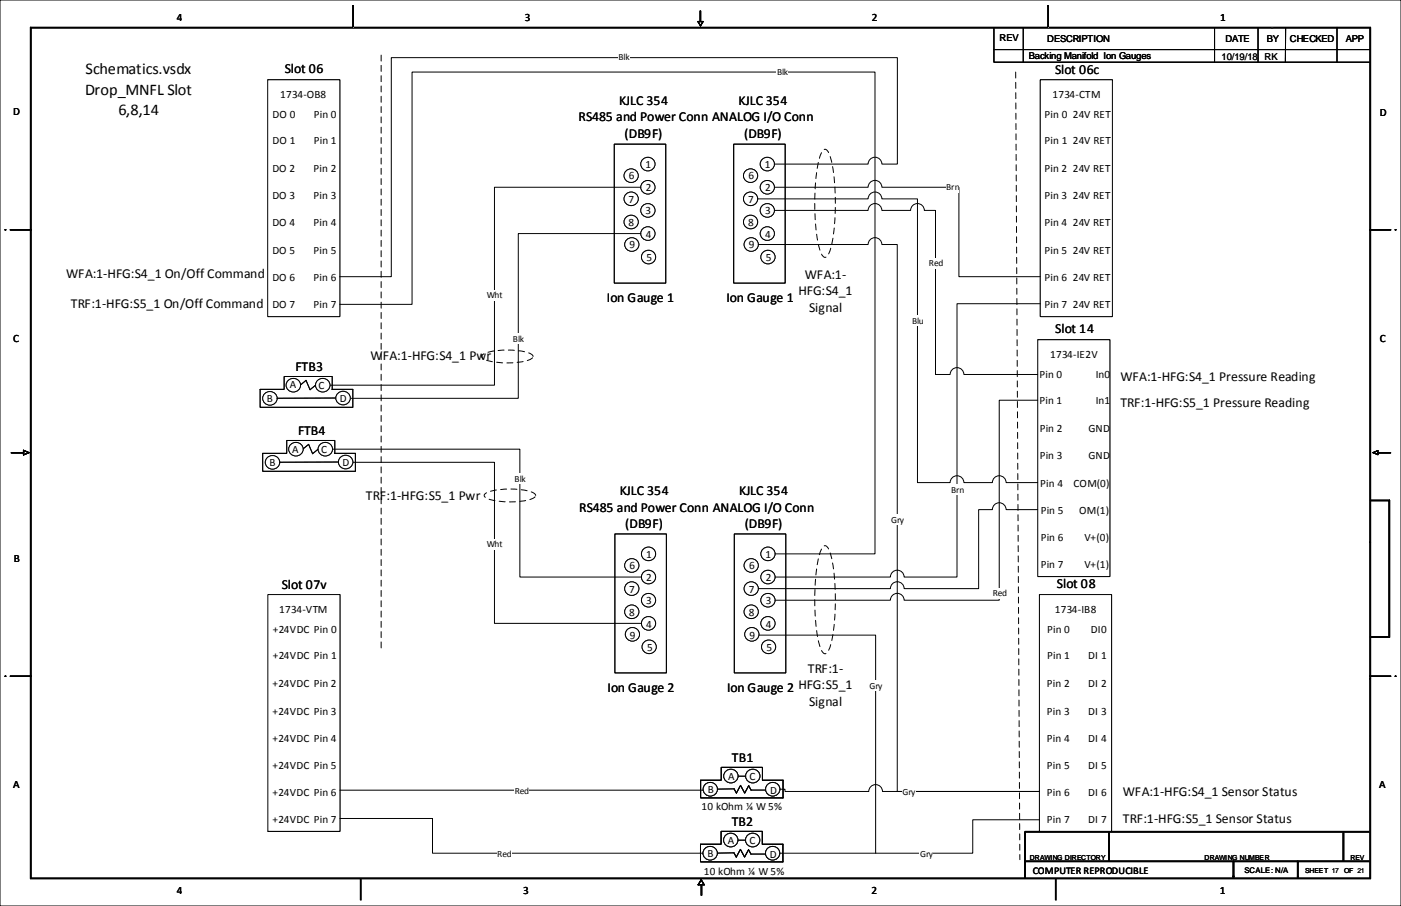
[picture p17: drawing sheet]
<svg xmlns="http://www.w3.org/2000/svg" width="432mm" height="279mm" viewBox="0 0 432 279" stroke-linecap="round" stroke-linejoin="round" font-family="sans-serif">
<defs><g id="words">
<g font-size="5">
<text x="26.4" y="22.9">Schematics.vsdx</text>
<text x="26.2" y="29.4">Drop_MNFL Slot</text>
<text x="36.5" y="35.3">6,8,14</text>
</g>
<g font-size="4.2">
<text x="87.8" y="22.4">Slot 06</text>
<text x="325.2" y="22.7">Slot 06c</text>
<text x="190.8" y="32.4">KJLC 354</text>
<text x="227.6" y="32.4">KJLC 354</text>
<text x="178.3" y="37.5">RS485 and Power Conn ANALOG I/O Conn</text>
<text x="192.5" y="42.6">(DB9F)</text>
<text x="229.3" y="42.6">(DB9F)</text>
<text x="20.4" y="85.8">WFA:1-HFG:S4_1 On/Off Command</text>
<text x="248.1" y="86">WFA:1-</text>
<text x="21.8" y="94.9">TRF:1-HFG:S5_1 On/Off Command</text>
<text x="187.1" y="93.1">Ion Gauge 1</text>
<text x="223.9" y="93.1">Ion Gauge 1</text>
<text x="246.1" y="91.1">HFG:S4_1</text>
<text x="249.4" y="96.1">Signal</text>
<text x="325.3" y="102.6">Slot 14</text>
<text x="114.2" y="110.9">WFA:1-HFG:S4_1 Pwr</text>
<text x="91.1" y="114.4">FTB3</text>
<text x="345.3" y="117.4">WFA:1-HFG:S4_1 Pressure Reading</text>
<text x="345.3" y="125.6">TRF:1-HFG:S5_1 Pressure Reading</text>
<text x="91.9" y="134.2">FTB4</text>
<text x="112.8" y="154.2">TRF:1-HFG:S5_1 Pwr</text>
<text x="191" y="152.7">KJLC 354</text>
<text x="227.8" y="152.7">KJLC 354</text>
<text x="178.5" y="157.8">RS485 and Power Conn ANALOG I/O Conn</text>
<text x="192.7" y="162.9">(DB9F)</text>
<text x="229.5" y="162.9">(DB9F)</text>
<text x="86.9" y="181.6">Slot 07v</text>
<text x="325.8" y="181.3">Slot 08</text>
<text x="249" y="207.5">TRF:1-</text>
<text x="187.3" y="213.4">Ion Gauge 2</text>
<text x="224.1" y="213.4">Ion Gauge 2 HFG:S5_1</text>
<text x="224.1" y="213.4">Ion Gauge 2</text>
<text x="249.4" y="217.7">Signal</text>
<text x="225.6" y="235.1">TB1</text>
<text x="346.1" y="245.6">WFA:1-HFG:S4_1 Sensor Status</text>
<text x="225.5" y="254.8">TB2</text>
<text x="346.1" y="253.8">TRF:1-HFG:S5_1 Sensor Status</text>
</g>
<g font-size="3.4">
<text x="54.5" y="6.4">4</text>
<text x="161.7" y="6.4">3</text>
<text x="268.7" y="6.4">2</text>
<text x="376.1" y="6.4">1</text>
<text x="4" y="35.5">D</text>
<text x="86.4" y="30.1">1734-OB8</text>
<text x="324.3" y="30.1">1734-CTM</text>
<text x="425.3" y="35.8">D</text>
<text x="84" y="36.5">DO 0</text>
<text x="96.7" y="36.5">Pin 0</text>
<text x="322" y="36.5">Pin 0 24V RET</text>
<text x="84" y="44.4">DO 1</text>
<text x="96.7" y="44.4">Pin 1</text>
<text x="322" y="44.4">Pin 1 24V RET</text>
<text x="84" y="53.1">DO 2</text>
<text x="96.7" y="53.1">Pin 2</text>
<text x="198.9" y="51.7">1</text>
<text x="235.8" y="51.7">1</text>
<text x="321.9" y="53.1">Pin 2 24V RET</text>
<text x="193.8" y="55.3">6</text>
<text x="199" y="58.9">2</text>
<text x="230.7" y="55.3">6</text>
<text x="235.8" y="58.9">2</text>
<text x="84" y="61.4">DO 3</text>
<text x="96.7" y="61.4">Pin 3</text>
<text x="193.7" y="62.5">7</text>
<text x="230.6" y="62.5">7</text>
<text x="321.9" y="61.4">Pin 3 24V RET</text>
<text x="84" y="69.8">DO 4</text>
<text x="96.7" y="69.8">Pin 4</text>
<text x="193.7" y="69.6">8</text>
<text x="199" y="66.1">3</text>
<text x="230.6" y="69.6">8</text>
<text x="235.8" y="66.1">3</text>
<text x="321.9" y="69.8">Pin 4 24V RET</text>
<text x="194" y="76.6">9</text>
<text x="199" y="73.3">4</text>
<text x="230.8" y="76.6">9</text>
<text x="235.8" y="73.3">4</text>
<text x="84" y="78.2">DO 5</text>
<text x="96.7" y="78.2">Pin 5</text>
<text x="199.2" y="80.5">5</text>
<text x="236.1" y="80.5">5</text>
<text x="321.9" y="78.2">Pin 5 24V RET</text>
<text x="84" y="86.6">DO 6</text>
<text x="96.7" y="86.6">Pin 6</text>
<text x="321.9" y="86.6">Pin 6 24V RET</text>
<text x="84" y="95">DO 7</text>
<text x="96.7" y="95">Pin 7</text>
<text x="321.9" y="95">Pin 7 24V RET</text>
<text x="4" y="105.6">C</text>
<text x="425.3" y="105.6">C</text>
<text x="323.7" y="110.3">1734-IE2V</text>
<text x="89.3" y="119.8">A</text>
<text x="98.2" y="119.9">C</text>
<text x="320.4" y="116.7">Pin 0</text>
<text x="337.8" y="116.7">In0</text>
<text x="82.3" y="124">B</text>
<text x="104.7" y="124.1">D</text>
<text x="320.4" y="124.6">Pin 1</text>
<text x="337.8" y="124.6">In1</text>
<text x="320.5" y="133.3">Pin 2</text>
<text x="335.5" y="133.3">GND</text>
<text x="83.1" y="143.7">B</text>
<text x="90.1" y="139.6">A</text>
<text x="99" y="139.6">C</text>
<text x="105.5" y="143.8">D</text>
<text x="320.5" y="141.7">Pin 3</text>
<text x="335.5" y="141.7">GND</text>
<text x="320.6" y="150.1">Pin 4</text>
<text x="330.9" y="150.1">COM(0)</text>
<text x="320.8" y="158.5">Pin 5</text>
<text x="332.6" y="158.5">OM(1)</text>
<text x="320.8" y="166.9">Pin 6</text>
<text x="334.2" y="166.9">V+(0)</text>
<text x="4.2" y="173.3">B</text>
<text x="199.1" y="172">1</text>
<text x="236" y="172">1</text>
<text x="194" y="175.6">6</text>
<text x="199.2" y="179.2">2</text>
<text x="230.9" y="175.6">6</text>
<text x="236" y="179.2">2</text>
<text x="320.8" y="175.3">Pin 7</text>
<text x="334.2" y="175.3">V+(1)</text>
<text x="193.9" y="182.8">7</text>
<text x="230.8" y="182.8">7</text>
<text x="86.1" y="189">1734-VTM</text>
<text x="193.9" y="190">8</text>
<text x="199.2" y="186.4">3</text>
<text x="230.8" y="190">8</text>
<text x="236" y="186.4">3</text>
<text x="325.1" y="189">1734-IB8</text>
<text x="84" y="195.4">+24VDC Pin 0</text>
<text x="194.2" y="196.9">9</text>
<text x="199.2" y="193.6">4</text>
<text x="231" y="196.9">9</text>
<text x="236" y="193.6">4</text>
<text x="322.7" y="195.4">Pin 0</text>
<text x="336.2" y="195.4">DI0</text>
<text x="84" y="203.3">+24VDC Pin 1</text>
<text x="199.4" y="200.8">5</text>
<text x="236.3" y="200.8">5</text>
<text x="322.7" y="203.3">Pin 1</text>
<text x="335.4" y="203.3">DI 1</text>
<text x="84" y="212">+24VDC Pin 2</text>
<text x="322.7" y="212">Pin 2</text>
<text x="335.4" y="212">DI 2</text>
<text x="84" y="220.3">+24VDC Pin 3</text>
<text x="322.7" y="220.3">Pin 3</text>
<text x="335.4" y="220.3">DI 3</text>
<text x="84" y="228.7">+24VDC Pin 4</text>
<text x="322.7" y="228.7">Pin 4</text>
<text x="335.4" y="228.7">DI 4</text>
<text x="84" y="237.1">+24VDC Pin 5</text>
<text x="322.7" y="237.1">Pin 5</text>
<text x="335.4" y="237.1">DI 5</text>
<text x="4" y="243">A</text>
<text x="84" y="245.5">+24VDC Pin 6</text>
<text x="218.1" y="244.6">B</text>
<text x="224.4" y="240.4">A</text>
<text x="231" y="240.5">C</text>
<text x="237.3" y="244.7">D</text>
<text x="322.7" y="245.5">Pin 6</text>
<text x="335.4" y="245.5">DI 6</text>
<text x="425.1" y="243">A</text>
<text x="216.2" y="249.7">10 kOhm ¼ W 5%</text>
<text x="84" y="253.9">+24VDC Pin 7</text>
<text x="322.7" y="253.9">Pin 7</text>
<text x="335.4" y="253.9">DI 7</text>
<text x="224.3" y="260.2">A</text>
<text x="231" y="260.3">C</text>
<text x="216.9" y="270">10 kOhm ¼ W 5%</text>
<text x="218.1" y="264.4">B</text>
<text x="237.3" y="264.5">D</text>
<text x="54.5" y="275.6">4</text>
<text x="161.3" y="275.6">3</text>
<text x="268.6" y="275.6">2</text>
<text x="376" y="275.6">1</text>
</g>
<text font-size="3.2" x="318.3" y="269.7">COMPUTER REPRODUCIBLE</text>
<g font-size="2.9">
<text x="308.1" y="12.7">REV</text>
<text x="322.8" y="13.1">DESCRIPTION</text>
<text x="377.7" y="12.8">DATE</text>
<text x="390.4" y="13.1">BY</text>
<text x="397.5" y="13.1">CHECKED</text>
<text x="414.8" y="13">APP</text>
<text x="190.6" y="18.6">Blk</text>
<text x="239.5" y="23.1">Blk</text>
<text x="317.1" y="18.1">Backing Manifold Ion Gauges</text>
<text x="376.5" y="18.5">10/19/18</text>
<text x="389.7" y="18.5">RK</text>
<text x="291.6" y="58.6">Brn</text>
<text x="286.3" y="82">Red</text>
<text x="150" y="92">Wht</text>
<text x="281.1" y="99.9">Blu</text>
<text x="158.1" y="105.4">Blk</text>
<text x="158.6" y="148.7">Blk</text>
<text x="293.1" y="152">Brn</text>
<text x="274.7" y="161.2">Gry</text>
<text x="150" y="168.8">Wht</text>
<text x="306" y="183.9">Red</text>
<text x="268" y="212.5">Gry</text>
<text x="158.7" y="244.8">Red</text>
<text x="278.2" y="245.2">Gry</text>
<text x="153.3" y="264.2">Red</text>
<text x="283.6" y="264.2">Gry</text>
</g>
<text font-size="2.4" x="383.5" y="269.3">SCALE: N/A</text>
<g font-size="2.1">
<text x="317.4" y="265.2">DRAWING DIRECTORY</text>
<text x="371.3" y="265.3">DRAWING NUMBER</text>
<text x="402.3" y="269.2">SHEET 17</text>
<text x="402.3" y="269.2">SHEET</text>
<text x="414.2" y="269.2">OF 21</text>
<text x="414.2" y="269.2">OF</text>
<text x="416.2" y="265.3">REV</text>
</g>
</g></defs>
<path d="M0 0h431.8v279.4h-431.8z" fill="none" stroke="#000" stroke-width=".31"/>
<path d="M117.5 17v183M313 22.2l1.3 242.9" fill="none" stroke="#000" stroke-width=".31" stroke-dasharray="1.9 1.3"/>
<path d="M82.5 24.6h22.2v73h-22.2z" fill-rule="evenodd" fill="#fff"/>
<path d="M82.5 24.6h22.2v73h-22.2z" fill="none" stroke="#000" stroke-width=".31"/>
<path d="M82.5 24.6h22.2v73h-22.2z" fill-rule="evenodd" fill="#fff"/>
<path d="M82.5 24.6h22.2v73h-22.2z" fill="none" stroke="#000" stroke-width=".31"/>
<path d="M320.6 24.6h22.3v73h-22.3z" fill-rule="evenodd" fill="#fff"/>
<path d="M320.6 24.6h22.3v73h-22.3z" fill="none" stroke="#000" stroke-width=".31"/>
<path d="M320.6 24.6h22.3v73h-22.3z" fill-rule="evenodd" fill="#fff"/>
<path d="M320.6 24.6h22.3v73h-22.3z" fill="none" stroke="#000" stroke-width=".31"/>
<path d="M9.4 8.4v262.6l.2-.2v-262.2zM9.4 8.4l.2 .2h412.6l.2-.2zM422.2 8.6v262.2l.2 .2v-262.6zM9.4 271h413l-.2-.2h-412.6z" fill-rule="evenodd" fill="#fff"/>
<path d="M9.4 8.4l.2 .2v262.2l-.2 .2zM9.4 8.4h413l-.2 .2h-412.6zM422.2 8.6l.2-.2v262.6l-.2-.2zM9.4 271l.2-.2h412.6l.2 .2z" fill="none" stroke="#000" stroke-width=".31"/>
<path d="M9.4 8.5h.1M9.4 8.6h.1M9.5 8.4h.1M9.5 8.6h.1M9.6 8.5h.1M9.5 8.5h.1" fill="none" stroke="#000" stroke-width=".31"/>
<path d="M3.2 208.5h6.3v.1h-6.3z" fill-rule="evenodd" fill="#fff"/>
<path d="M3.2 208.5h6.3v.1h-6.3z" fill="none" stroke="#000" stroke-width=".31"/>
<path d="M9.4 208.5h.1M9.4 208.6h.1M9.5 208.5h.1M9.5 208.6h.1M9.6 208.5h.1" fill="none" stroke="#000" stroke-width=".31"/>
<path d="M1.6 208.5h.1M1.6 208.6h.1M1.7 208.5h.1M1.7 208.6h.1M1.8 208.6h.1M1.8 208.5h.1" fill="none" stroke="#000" stroke-width=".31"/>
<path d="M3.2 70.8h6.3v.2h-6.3z" fill-rule="evenodd" fill="#fff"/>
<path d="M3.2 70.8h6.3v.2h-6.3z" fill="none" stroke="#000" stroke-width=".31"/>
<path d="M9.4 70.9h.1M9.5 70.8h.1M9.4 70.8h.1M9.5 71h.1M9.5 70.9h.1M9.6 70.9h.1" fill="none" stroke="#000" stroke-width=".31"/>
<path d="M1.6 70.9h.1M1.7 70.8h.1M1.6 70.8h.1M1.7 71h.1M1.8 70.9h.1M1.8 70.8h.1" fill="none" stroke="#000" stroke-width=".31"/>
<path d="M108.7 1.9h.2v6.5h-.2z" fill-rule="evenodd" fill="#fff"/>
<path d="M108.7 1.9h.2v6.5h-.2z" fill="none" stroke="#000" stroke-width=".31"/>
<path d="M108.7 1.9h.1M108.8 2h.1M108.8 1.8h.1M108.9 2h.1M108.9 1.9h.1M108.9 1.8h.1" fill="none" stroke="#000" stroke-width=".31"/>
<path d="M215.8 3.4h.2v3.2h-.2z" fill-rule="evenodd" fill="#fff"/>
<path d="M215.8 3.4h.2v3.2h-.2z" fill="none" stroke="#000" stroke-width=".31"/>
<path d="M216.6 6.7l-.7 1.3zM215.1 6.6h1.6zM215.1 6.6l.8 1.4z" fill-rule="evenodd" fill="#fff"/>
<path d="M215.1 6.6h1.6zM215.1 6.6l.8 1.4zM216.6 6.7l-.7 1.3z" fill="none" stroke="#000" stroke-width=".31"/>
<path d="M323 1.9h.1v6.5h-.1z" fill-rule="evenodd" fill="#fff"/>
<path d="M323 1.9h.1v6.5h-.1z" fill="none" stroke="#000" stroke-width=".31"/>
<path d="M323 1.9h.1M323 2h.1M323.1 1.8h.1M323 1.8h.1M323.1 2h.1M323.1 1.9h.1" fill="none" stroke="#000" stroke-width=".31"/>
<path d="M422.3 70.8h6.3v.2h-6.3z" fill-rule="evenodd" fill="#fff"/>
<path d="M422.3 70.8h6.3v.2h-6.3z" fill="none" stroke="#000" stroke-width=".31"/>
<path d="M422.2 70.9h.1M422.3 70.9h.1M422.3 70.8h.1M422.3 71h.1M422.4 70.9h.1M422.4 70.8h.1" fill="none" stroke="#000" stroke-width=".31"/>
<path d="M430 70.9h.1M430.1 70.8h.1M430 70.8h.1M430.1 71h.1M430.2 70.9h.1M430.2 70.8h.1" fill="none" stroke="#000" stroke-width=".31"/>
<path d="M422.3 208.5h6.3v.1h-6.3z" fill-rule="evenodd" fill="#fff"/>
<path d="M422.3 208.5h6.3v.1h-6.3z" fill="none" stroke="#000" stroke-width=".31"/>
<path d="M422.2 208.5h.1M422.3 208.6h.1M422.3 208.5h.1M422.4 208.6h.1M422.4 208.5h.1" fill="none" stroke="#000" stroke-width=".31"/>
<path d="M430 208.5h.1M430 208.6h.1M430.1 208.5h.1M430.1 208.6h.1M430.2 208.6h.1M430.2 208.5h.1" fill="none" stroke="#000" stroke-width=".31"/>
<path d="M422.4 196.4v.1h5.9l-.2-.1zM428.1 154.4v42l.2 .1v-42.2zM422.4 154.3v.1h5.7l.2-.1z" fill-rule="evenodd" fill="#fff"/>
<path d="M422.4 154.3h5.9l-.2 .1h-5.7zM428.1 154.4l.2-.1v42.2l-.2-.1zM422.4 196.4h5.7l.2 .1h-5.9z" fill="none" stroke="#000" stroke-width=".31"/>
<path d="M422.2 167.2h.1M422.3 167.3h.1M422.3 167.2h.1M422.4 167.3h.1M422.4 167.2h.1" fill="none" stroke="#000" stroke-width=".31"/>
<path d="M422.2 209.3h.1M422.3 209.4h.1M422.3 209.3h.1M422.4 209.4h.1M422.4 209.3h.1" fill="none" stroke="#000" stroke-width=".31"/>
<path d="M3.5 139.6h3.8v.1h-3.8z" fill-rule="evenodd" fill="#fff"/>
<path d="M3.5 139.6h3.8v.1h-3.8z" fill="none" stroke="#000" stroke-width=".31"/>
<path d="M7.2 138.8l1.8 .8zM7.2 138.8v1.5zM7.3 140.2l1.7-.6z" fill-rule="evenodd" fill="#fff"/>
<path d="M7.2 138.8l1.8 .8zM7.2 138.8v1.5zM7.3 140.2l1.7-.6z" fill="none" stroke="#000" stroke-width=".31"/>
<path d="M216.1 272.9h.2v3.2h-.2z" fill-rule="evenodd" fill="#fff"/>
<path d="M216.1 272.9h.2v3.2h-.2z" fill="none" stroke="#000" stroke-width=".31"/>
<path d="M216.1 271.3l-1 1.6zM215.1 272.9h2zM216.1 271.3l1 1.6z" fill-rule="evenodd" fill="#fff"/>
<path d="M215.1 272.9h2zM216.1 271.3l-1 1.6zM216.1 271.3l1 1.6z" fill="none" stroke="#000" stroke-width=".31"/>
<path d="M424.7 139.6h3.9v.1h-3.9z" fill-rule="evenodd" fill="#fff"/>
<path d="M424.7 139.6h3.9v.1h-3.9z" fill="none" stroke="#000" stroke-width=".31"/>
<path d="M423.1 139.6l1.6 .6zM424.7 138.9v1.3zM423.1 139.6l1.6-.7z" fill-rule="evenodd" fill="#fff"/>
<path d="M423.1 139.6l1.6 .6zM423.1 139.6l1.6-.7zM424.7 138.9v1.3z" fill="none" stroke="#000" stroke-width=".31"/>
<path d="M399.9 265.7h.2v5h-.2z" fill-rule="evenodd" fill="#fff"/>
<path d="M399.9 265.7h.2v5h-.2z" fill="none" stroke="#000" stroke-width=".31"/>
<path d="M399.9 265.7h.1M399.9 265.8h.1M400 265.6h.1M399.9 265.6h.1M400 265.8h.1M400.1 265.8h.1M400.1 265.7h.1M400.1 265.6h.1" fill="none" stroke="#000" stroke-width=".31"/>
<path d="M399.9 265.7h.1M399.9 270.3h.1M399.9 265.8h.1M400 265.6h.1M399.9 265.6h.1M400 270.3h.1M400 265.8h.1M400.1 265.8h.1M400.1 265.7h.1M400.1 265.6h.1M400.1 270.3h.1" fill="none" stroke="#000" stroke-width=".31"/>
<path d="M380.1 265.7h.2v5h-.2z" fill-rule="evenodd" fill="#fff"/>
<path d="M380.1 265.7h.2v5h-.2z" fill="none" stroke="#000" stroke-width=".31"/>
<path d="M380.1 265.7h.1M380.1 265.8h.1M380.2 265.6h.1M380.1 265.6h.1M380.2 265.8h.1M380.3 265.7h.1" fill="none" stroke="#000" stroke-width=".31"/>
<path d="M380.1 265.7h.1M380.1 265.8h.1M380.2 265.6h.1M380.1 265.6h.1M380.2 265.8h.1M380.3 265.7h.1" fill="none" stroke="#000" stroke-width=".31"/>
<path d="M380.1 270.2h.1M380.1 270.3h.1M380.2 270.1h.1M380.2 270.3h.1M380.3 270.2h.1M380.2 270.2h.1" fill="none" stroke="#000" stroke-width=".31"/>
<path d="M380.1 270.2h.1M380.1 270.3h.1M380.2 270.1h.1M380.2 270.3h.1M380.3 270.2h.1M380.2 270.2h.1" fill="none" stroke="#000" stroke-width=".31"/>
<path d="M315.8 256.4h106.3v.2h-106.3z" fill-rule="evenodd" fill="#fff"/>
<path d="M315.8 256.4h106.3v.2h-106.3z" fill="none" stroke="#000" stroke-width=".31"/>
<path d="M316 265.5h106.1v.2h-106.1z" fill-rule="evenodd" fill="#fff"/>
<path d="M316 265.5h106.1v.2h-106.1z" fill="none" stroke="#000" stroke-width=".31"/>
<path d="M341.7 256.6h.2v8.9h-.2z" fill-rule="evenodd" fill="#fff"/>
<path d="M341.7 256.6h.2v8.9h-.2z" fill="none" stroke="#000" stroke-width=".31"/>
<path d="M413.9 256.8h.3v8.7h-.3z" fill-rule="evenodd" fill="#fff"/>
<path d="M413.9 256.8h.3v8.7h-.3z" fill="none" stroke="#000" stroke-width=".31"/>
<path d="M392.1 8.6h.1M392.2 8.5h.1M392.1 8.5h.1M392.2 8.7h.1M392.2 8.6h.1M392.3 8.6h.1" fill="none" stroke="#00f" stroke-width=".31"/>
<path d="M392.1 8.6h.1M392.2 8.5h.1M392.1 8.5h.1M392.2 8.7h.1M392.2 8.6h.1M392.3 8.6h.1" fill="none" stroke="#00f" stroke-width=".31"/>
<path d="M306.3 8.7v6.6h116.1M306.3 15.3v3.9h115.9M315.4 8.5v10.7M374.3 8.5v10.7M387.7 8.6v10.6M396.2 8.5v10.7M412.1 8.4v10.8" fill="none" stroke="#000" stroke-width=".31"/>
<path d="M315.8 256.4h.2v14.4h-.2z" fill-rule="evenodd" fill="#fff"/>
<path d="M315.8 256.4h.2v14.4h-.2z" fill="none" stroke="#000" stroke-width=".31"/>
<path d="M9.4 8.4v262.6l.2-.2v-262.2zM9.4 8.4l.2 .2h412.6l.2-.2zM422.2 8.6v262.2l.2 .2v-262.6zM9.4 271h413l-.2-.2h-412.6z" fill-rule="evenodd" fill="#fff"/>
<path d="M9.4 8.4l.2 .2v262.2l-.2 .2zM9.4 8.4h413l-.2 .2h-412.6zM422.2 8.6l.2-.2v262.6l-.2-.2zM9.4 271l.2-.2h412.6l.2 .2z" fill="none" stroke="#000" stroke-width=".31"/>
<path d="M9.4 8.5h.1M9.4 8.6h.1M9.5 8.4h.1M9.5 8.6h.1M9.6 8.5h.1M9.5 8.5h.1" fill="none" stroke="#000" stroke-width=".31"/>
<path d="M3.2 208.5h6.3v.1h-6.3z" fill-rule="evenodd" fill="#fff"/>
<path d="M3.2 208.5h6.3v.1h-6.3z" fill="none" stroke="#000" stroke-width=".31"/>
<path d="M9.4 208.5h.1M9.4 208.6h.1M9.5 208.5h.1M9.5 208.6h.1M9.6 208.5h.1" fill="none" stroke="#000" stroke-width=".31"/>
<path d="M1.6 208.5h.1M1.6 208.6h.1M1.7 208.5h.1M1.7 208.6h.1M1.8 208.6h.1M1.8 208.5h.1" fill="none" stroke="#000" stroke-width=".31"/>
<path d="M3.2 70.8h6.3v.2h-6.3z" fill-rule="evenodd" fill="#fff"/>
<path d="M3.2 70.8h6.3v.2h-6.3z" fill="none" stroke="#000" stroke-width=".31"/>
<path d="M9.4 70.9h.1M9.5 70.8h.1M9.4 70.8h.1M9.5 71h.1M9.5 70.9h.1M9.6 70.9h.1" fill="none" stroke="#000" stroke-width=".31"/>
<path d="M1.6 70.9h.1M1.7 70.8h.1M1.6 70.8h.1M1.7 71h.1M1.8 70.9h.1M1.8 70.8h.1" fill="none" stroke="#000" stroke-width=".31"/>
<path d="M108.7 1.9h.2v6.5h-.2z" fill-rule="evenodd" fill="#fff"/>
<path d="M108.7 1.9h.2v6.5h-.2z" fill="none" stroke="#000" stroke-width=".31"/>
<path d="M108.7 1.9h.1M108.8 2h.1M108.8 1.8h.1M108.9 2h.1M108.9 1.9h.1M108.9 1.8h.1" fill="none" stroke="#000" stroke-width=".31"/>
<path d="M215.8 3.4h.2v3.2h-.2z" fill-rule="evenodd" fill="#fff"/>
<path d="M215.8 3.4h.2v3.2h-.2z" fill="none" stroke="#000" stroke-width=".31"/>
<path d="M216.6 6.7l-.7 1.3zM215.1 6.6h1.6zM215.1 6.6l.8 1.4z" fill-rule="evenodd" fill="#fff"/>
<path d="M215.1 6.6h1.6zM215.1 6.6l.8 1.4zM216.6 6.7l-.7 1.3z" fill="none" stroke="#000" stroke-width=".31"/>
<path d="M323 1.9h.1v6.5h-.1z" fill-rule="evenodd" fill="#fff"/>
<path d="M323 1.9h.1v6.5h-.1z" fill="none" stroke="#000" stroke-width=".31"/>
<path d="M323 1.9h.1M323 2h.1M323.1 1.8h.1M323 1.8h.1M323.1 2h.1M323.1 1.9h.1" fill="none" stroke="#000" stroke-width=".31"/>
<path d="M422.3 70.8h6.3v.2h-6.3z" fill-rule="evenodd" fill="#fff"/>
<path d="M422.3 70.8h6.3v.2h-6.3z" fill="none" stroke="#000" stroke-width=".31"/>
<path d="M422.2 70.9h.1M422.3 70.9h.1M422.3 70.8h.1M422.3 71h.1M422.4 70.9h.1M422.4 70.8h.1" fill="none" stroke="#000" stroke-width=".31"/>
<path d="M430 70.9h.1M430.1 70.8h.1M430 70.8h.1M430.1 71h.1M430.2 70.9h.1M430.2 70.8h.1" fill="none" stroke="#000" stroke-width=".31"/>
<path d="M422.3 208.5h6.3v.1h-6.3z" fill-rule="evenodd" fill="#fff"/>
<path d="M422.3 208.5h6.3v.1h-6.3z" fill="none" stroke="#000" stroke-width=".31"/>
<path d="M422.2 208.5h.1M422.3 208.6h.1M422.3 208.5h.1M422.4 208.6h.1M422.4 208.5h.1" fill="none" stroke="#000" stroke-width=".31"/>
<path d="M430 208.5h.1M430 208.6h.1M430.1 208.5h.1M430.1 208.6h.1M430.2 208.6h.1M430.2 208.5h.1" fill="none" stroke="#000" stroke-width=".31"/>
<path d="M422.4 196.4v.1h5.9l-.2-.1zM428.1 154.4v42l.2 .1v-42.2zM422.4 154.3v.1h5.7l.2-.1z" fill-rule="evenodd" fill="#fff"/>
<path d="M422.4 154.3h5.9l-.2 .1h-5.7zM428.1 154.4l.2-.1v42.2l-.2-.1zM422.4 196.4h5.7l.2 .1h-5.9z" fill="none" stroke="#000" stroke-width=".31"/>
<path d="M422.2 167.2h.1M422.3 167.3h.1M422.3 167.2h.1M422.4 167.3h.1M422.4 167.2h.1" fill="none" stroke="#000" stroke-width=".31"/>
<path d="M422.2 209.3h.1M422.3 209.4h.1M422.3 209.3h.1M422.4 209.4h.1M422.4 209.3h.1" fill="none" stroke="#000" stroke-width=".31"/>
<path d="M3.5 139.6h3.8v.1h-3.8z" fill-rule="evenodd" fill="#fff"/>
<path d="M3.5 139.6h3.8v.1h-3.8z" fill="none" stroke="#000" stroke-width=".31"/>
<path d="M7.2 138.8l1.8 .8zM7.2 138.8v1.5zM7.3 140.2l1.7-.6z" fill-rule="evenodd" fill="#fff"/>
<path d="M7.2 138.8l1.8 .8zM7.2 138.8v1.5zM7.3 140.2l1.7-.6z" fill="none" stroke="#000" stroke-width=".31"/>
<path d="M216.1 272.9h.2v3.2h-.2z" fill-rule="evenodd" fill="#fff"/>
<path d="M216.1 272.9h.2v3.2h-.2z" fill="none" stroke="#000" stroke-width=".31"/>
<path d="M216.1 271.3l-1 1.6zM215.1 272.9h2zM216.1 271.3l1 1.6z" fill-rule="evenodd" fill="#fff"/>
<path d="M215.1 272.9h2zM216.1 271.3l-1 1.6zM216.1 271.3l1 1.6z" fill="none" stroke="#000" stroke-width=".31"/>
<path d="M424.7 139.6h3.9v.1h-3.9z" fill-rule="evenodd" fill="#fff"/>
<path d="M424.7 139.6h3.9v.1h-3.9z" fill="none" stroke="#000" stroke-width=".31"/>
<path d="M423.1 139.6l1.6 .6zM424.7 138.9v1.3zM423.1 139.6l1.6-.7z" fill-rule="evenodd" fill="#fff"/>
<path d="M423.1 139.6l1.6 .6zM423.1 139.6l1.6-.7zM424.7 138.9v1.3z" fill="none" stroke="#000" stroke-width=".31"/>
<path d="M399.9 265.7h.2v5h-.2z" fill-rule="evenodd" fill="#fff"/>
<path d="M399.9 265.7h.2v5h-.2z" fill="none" stroke="#000" stroke-width=".31"/>
<path d="M399.9 265.7h.1M399.9 270.3h.1M399.9 265.8h.1M400 265.6h.1M399.9 265.6h.1M400 270.3h.1M400 265.8h.1M400.1 265.8h.1M400.1 265.7h.1M400.1 265.6h.1M400.1 270.3h.1" fill="none" stroke="#000" stroke-width=".31"/>
<path d="M380.1 265.7h.2v5h-.2z" fill-rule="evenodd" fill="#fff"/>
<path d="M380.1 265.7h.2v5h-.2z" fill="none" stroke="#000" stroke-width=".31"/>
<path d="M380.1 265.7h.1M380.1 265.8h.1M380.2 265.6h.1M380.1 265.6h.1M380.2 265.8h.1M380.3 265.7h.1" fill="none" stroke="#000" stroke-width=".31"/>
<path d="M380.1 270.2h.1M380.1 270.3h.1M380.2 270.1h.1M380.2 270.3h.1M380.3 270.2h.1M380.2 270.2h.1" fill="none" stroke="#000" stroke-width=".31"/>
<path d="M315.8 256.4h106.3v.2h-106.3z" fill-rule="evenodd" fill="#fff"/>
<path d="M315.8 256.4h106.3v.2h-106.3z" fill="none" stroke="#000" stroke-width=".31"/>
<path d="M316 265.5h106.1v.2h-106.1z" fill-rule="evenodd" fill="#fff"/>
<path d="M316 265.5h106.1v.2h-106.1z" fill="none" stroke="#000" stroke-width=".31"/>
<path d="M341.7 256.6h.2v8.9h-.2z" fill-rule="evenodd" fill="#fff"/>
<path d="M341.7 256.6h.2v8.9h-.2z" fill="none" stroke="#000" stroke-width=".31"/>
<path d="M413.9 256.8h.3v8.7h-.3z" fill-rule="evenodd" fill="#fff"/>
<path d="M413.9 256.8h.3v8.7h-.3z" fill="none" stroke="#000" stroke-width=".31"/>
<path d="M392.1 8.6h.1M392.2 8.5h.1M392.1 8.5h.1M392.2 8.7h.1M392.2 8.6h.1M392.3 8.6h.1" fill="none" stroke="#00f" stroke-width=".31"/>
<path d="M306.3 8.7v6.6h116.1M306.3 15.3v3.9h115.9M315.4 8.5v10.7M374.3 8.5v10.7M387.7 8.6v10.6M396.2 8.5v10.7M412.1 8.4v10.8" fill="none" stroke="#000" stroke-width=".31"/>
<path d="M315.8 256.4h.2v14.4h-.2z" fill-rule="evenodd" fill="#fff"/>
<path d="M315.8 256.4h.2v14.4h-.2z" fill="none" stroke="#000" stroke-width=".31"/>
<g fill="#fff">
<path d="M22.1 16.6h41.2v9.5h-41.2z" fill-rule="evenodd"/>
<path d="M22.1 26.1h41.2v9.5h-41.2z" fill-rule="evenodd"/>
<path d="M111.1 271.1h.2v6.5h-.2z" fill-rule="evenodd"/>
</g>
<path d="M111.1 271.1h.2v6.5h-.2z" fill="none" stroke="#000" stroke-width=".31"/>
<path d="M325.3 271.1h.2v6.5h-.2z" fill-rule="evenodd" fill="#fff"/>
<path d="M325.3 271.1h.2v6.5h-.2z" fill="none" stroke="#000" stroke-width=".31"/>
<path d="M9.4 8.4v262.6l.2-.2v-262.2zM9.4 8.4l.2 .2h412.6l.2-.2zM422.2 8.6v262.2l.2 .2v-262.6zM9.4 271h413l-.2-.2h-412.6z" fill-rule="evenodd" fill="#fff"/>
<path d="M9.4 8.4l.2 .2v262.2l-.2 .2zM9.4 8.4h413l-.2 .2h-412.6zM422.2 8.6l.2-.2v262.6l-.2-.2zM9.4 271l.2-.2h412.6l.2 .2z" fill="none" stroke="#000" stroke-width=".31"/>
<path d="M9.4 8.5h.1M9.4 8.6h.1M9.5 8.4h.1M9.5 8.6h.1M9.6 8.5h.1M9.5 8.5h.1" fill="none" stroke="#000" stroke-width=".31"/>
<path d="M3.2 208.5h6.3v.1h-6.3z" fill-rule="evenodd" fill="#fff"/>
<path d="M3.2 208.5h6.3v.1h-6.3z" fill="none" stroke="#000" stroke-width=".31"/>
<path d="M9.4 208.5h.1M9.4 208.6h.1M9.5 208.5h.1M9.5 208.6h.1M9.6 208.5h.1" fill="none" stroke="#000" stroke-width=".31"/>
<path d="M1.6 208.5h.1M1.6 208.6h.1M1.7 208.5h.1M1.7 208.6h.1M1.8 208.6h.1M1.8 208.5h.1" fill="none" stroke="#000" stroke-width=".31"/>
<path d="M3.2 70.8h6.3v.2h-6.3z" fill-rule="evenodd" fill="#fff"/>
<path d="M3.2 70.8h6.3v.2h-6.3z" fill="none" stroke="#000" stroke-width=".31"/>
<path d="M9.4 70.9h.1M9.5 70.8h.1M9.4 70.8h.1M9.5 71h.1M9.5 70.9h.1M9.6 70.9h.1" fill="none" stroke="#000" stroke-width=".31"/>
<path d="M1.6 70.9h.1M1.7 70.8h.1M1.6 70.8h.1M1.7 71h.1M1.8 70.9h.1M1.8 70.8h.1" fill="none" stroke="#000" stroke-width=".31"/>
<path d="M108.7 1.9h.2v6.5h-.2z" fill-rule="evenodd" fill="#fff"/>
<path d="M108.7 1.9h.2v6.5h-.2z" fill="none" stroke="#000" stroke-width=".31"/>
<path d="M108.7 1.9h.1M108.8 2h.1M108.8 1.8h.1M108.9 2h.1M108.9 1.9h.1M108.9 1.8h.1" fill="none" stroke="#000" stroke-width=".31"/>
<path d="M215.8 3.4h.2v3.2h-.2z" fill-rule="evenodd" fill="#fff"/>
<path d="M215.8 3.4h.2v3.2h-.2z" fill="none" stroke="#000" stroke-width=".31"/>
<path d="M216.6 6.7l-.7 1.3zM215.1 6.6h1.6zM215.1 6.6l.8 1.4z" fill-rule="evenodd" fill="#fff"/>
<path d="M215.1 6.6h1.6zM215.1 6.6l.8 1.4zM216.6 6.7l-.7 1.3z" fill="none" stroke="#000" stroke-width=".31"/>
<path d="M323 1.9h.1v6.5h-.1z" fill-rule="evenodd" fill="#fff"/>
<path d="M323 1.9h.1v6.5h-.1z" fill="none" stroke="#000" stroke-width=".31"/>
<path d="M323 1.9h.1M323 2h.1M323.1 1.8h.1M323 1.8h.1M323.1 2h.1M323.1 1.9h.1" fill="none" stroke="#000" stroke-width=".31"/>
<path d="M422.3 70.8h6.3v.2h-6.3z" fill-rule="evenodd" fill="#fff"/>
<path d="M422.3 70.8h6.3v.2h-6.3z" fill="none" stroke="#000" stroke-width=".31"/>
<path d="M422.2 70.9h.1M422.3 70.9h.1M422.3 70.8h.1M422.3 71h.1M422.4 70.9h.1M422.4 70.8h.1" fill="none" stroke="#000" stroke-width=".31"/>
<path d="M430 70.9h.1M430.1 70.8h.1M430 70.8h.1M430.1 71h.1M430.2 70.9h.1M430.2 70.8h.1" fill="none" stroke="#000" stroke-width=".31"/>
<path d="M422.3 208.5h6.3v.1h-6.3z" fill-rule="evenodd" fill="#fff"/>
<path d="M422.3 208.5h6.3v.1h-6.3z" fill="none" stroke="#000" stroke-width=".31"/>
<path d="M422.2 208.5h.1M422.3 208.6h.1M422.3 208.5h.1M422.4 208.6h.1M422.4 208.5h.1" fill="none" stroke="#000" stroke-width=".31"/>
<path d="M430 208.5h.1M430 208.6h.1M430.1 208.5h.1M430.1 208.6h.1M430.2 208.6h.1M430.2 208.5h.1" fill="none" stroke="#000" stroke-width=".31"/>
<path d="M422.4 196.4v.1h5.9l-.2-.1zM428.1 154.4v42l.2 .1v-42.2zM422.4 154.3v.1h5.7l.2-.1z" fill-rule="evenodd" fill="#fff"/>
<path d="M422.4 154.3h5.9l-.2 .1h-5.7zM428.1 154.4l.2-.1v42.2l-.2-.1zM422.4 196.4h5.7l.2 .1h-5.9z" fill="none" stroke="#000" stroke-width=".31"/>
<path d="M422.2 167.2h.1M422.3 167.3h.1M422.3 167.2h.1M422.4 167.3h.1M422.4 167.2h.1" fill="none" stroke="#000" stroke-width=".31"/>
<path d="M422.2 209.3h.1M422.3 209.4h.1M422.3 209.3h.1M422.4 209.4h.1M422.4 209.3h.1" fill="none" stroke="#000" stroke-width=".31"/>
<path d="M3.5 139.6h3.8v.1h-3.8z" fill-rule="evenodd" fill="#fff"/>
<path d="M3.5 139.6h3.8v.1h-3.8z" fill="none" stroke="#000" stroke-width=".31"/>
<path d="M7.2 138.8l1.8 .8zM7.2 138.8v1.5zM7.3 140.2l1.7-.6z" fill-rule="evenodd" fill="#fff"/>
<path d="M7.2 138.8l1.8 .8zM7.2 138.8v1.5zM7.3 140.2l1.7-.6z" fill="none" stroke="#000" stroke-width=".31"/>
<path d="M216.1 272.9h.2v3.2h-.2z" fill-rule="evenodd" fill="#fff"/>
<path d="M216.1 272.9h.2v3.2h-.2z" fill="none" stroke="#000" stroke-width=".31"/>
<path d="M216.1 271.3l-1 1.6zM215.1 272.9h2zM216.1 271.3l1 1.6z" fill-rule="evenodd" fill="#fff"/>
<path d="M215.1 272.9h2zM216.1 271.3l-1 1.6zM216.1 271.3l1 1.6z" fill="none" stroke="#000" stroke-width=".31"/>
<path d="M424.7 139.6h3.9v.1h-3.9z" fill-rule="evenodd" fill="#fff"/>
<path d="M424.7 139.6h3.9v.1h-3.9z" fill="none" stroke="#000" stroke-width=".31"/>
<path d="M423.1 139.6l1.6 .6zM424.7 138.9v1.3zM423.1 139.6l1.6-.7z" fill-rule="evenodd" fill="#fff"/>
<path d="M423.1 139.6l1.6 .6zM423.1 139.6l1.6-.7zM424.7 138.9v1.3z" fill="none" stroke="#000" stroke-width=".31"/>
<path d="M399.9 265.7h.2v5h-.2z" fill-rule="evenodd" fill="#fff"/>
<path d="M399.9 265.7h.2v5h-.2z" fill="none" stroke="#000" stroke-width=".31"/>
<path d="M399.9 265.7h.1M399.9 270.3h.1M399.9 265.8h.1M400 265.6h.1M399.9 265.6h.1M400 270.3h.1M400 265.8h.1M400.1 265.8h.1M400.1 265.7h.1M400.1 265.6h.1M400.1 270.3h.1" fill="none" stroke="#000" stroke-width=".31"/>
<path d="M380.1 265.7h.2v5h-.2z" fill-rule="evenodd" fill="#fff"/>
<path d="M380.1 265.7h.2v5h-.2z" fill="none" stroke="#000" stroke-width=".31"/>
<path d="M380.1 265.7h.1M380.1 265.8h.1M380.2 265.6h.1M380.1 265.6h.1M380.2 265.8h.1M380.3 265.7h.1" fill="none" stroke="#000" stroke-width=".31"/>
<path d="M380.1 270.2h.1M380.1 270.3h.1M380.2 270.1h.1M380.2 270.3h.1M380.3 270.2h.1M380.2 270.2h.1" fill="none" stroke="#000" stroke-width=".31"/>
<path d="M315.8 256.4h106.3v.2h-106.3z" fill-rule="evenodd" fill="#fff"/>
<path d="M315.8 256.4h106.3v.2h-106.3z" fill="none" stroke="#000" stroke-width=".31"/>
<path d="M316 265.5h106.1v.2h-106.1z" fill-rule="evenodd" fill="#fff"/>
<path d="M316 265.5h106.1v.2h-106.1z" fill="none" stroke="#000" stroke-width=".31"/>
<path d="M341.7 256.6h.2v8.9h-.2z" fill-rule="evenodd" fill="#fff"/>
<path d="M341.7 256.6h.2v8.9h-.2z" fill="none" stroke="#000" stroke-width=".31"/>
<path d="M413.9 256.8h.3v8.7h-.3z" fill-rule="evenodd" fill="#fff"/>
<path d="M413.9 256.8h.3v8.7h-.3z" fill="none" stroke="#000" stroke-width=".31"/>
<path d="M392.1 8.6h.1M392.2 8.5h.1M392.1 8.5h.1M392.2 8.7h.1M392.2 8.6h.1M392.3 8.6h.1" fill="none" stroke="#00f" stroke-width=".31"/>
<path d="M306.3 8.7v6.6h116.1M306.3 15.3v3.9h115.9M315.4 8.5v10.7M374.3 8.5v10.7M387.7 8.6v10.6M396.2 8.5v10.7M412.1 8.4v10.8" fill="none" stroke="#000" stroke-width=".31"/>
<path d="M315.8 256.4h.2v14.4h-.2z" fill-rule="evenodd" fill="#fff"/>
<path d="M315.8 256.4h.2v14.4h-.2z" fill="none" stroke="#000" stroke-width=".31"/>
<g fill="#fff">
<path d="M22.1 16.6h41.2v9.5h-41.2z" fill-rule="evenodd"/>
<path d="M22.1 26.1h41.2v9.5h-41.2z" fill-rule="evenodd"/>
<path d="M111.1 271.1h.2v6.5h-.2z" fill-rule="evenodd"/>
</g>
<path d="M111.1 271.1h.2v6.5h-.2z" fill="none" stroke="#000" stroke-width=".31"/>
<path d="M325.3 271.1h.2v6.5h-.2z" fill-rule="evenodd" fill="#fff"/>
<path d="M325.3 271.1h.2v6.5h-.2z" fill="none" stroke="#000" stroke-width=".31"/>
<circle cx="236.5" cy="57.7" r="2.13" fill="#fff"/>
<circle cx="236.5" cy="57.7" r="2.13" fill="none" stroke="#000" stroke-width=".31"/>
<circle cx="231.4" cy="61.3" r="2.14" fill="#fff"/>
<circle cx="231.4" cy="61.3" r="2.14" fill="none" stroke="#000" stroke-width=".31"/>
<circle cx="236.5" cy="50.6" r="2.13" fill="#fff"/>
<circle cx="236.5" cy="50.6" r="2.13" fill="none" stroke="#000" stroke-width=".31"/>
<circle cx="231.4" cy="54.2" r="2.14" fill="#fff"/>
<circle cx="231.4" cy="54.2" r="2.14" fill="none" stroke="#000" stroke-width=".31"/>
<circle cx="236.5" cy="64.9" r="2.13" fill="#fff"/>
<circle cx="236.5" cy="64.9" r="2.13" fill="none" stroke="#000" stroke-width=".31"/>
<circle cx="231.4" cy="68.5" r="2.14" fill="#fff"/>
<circle cx="231.4" cy="68.5" r="2.14" fill="none" stroke="#000" stroke-width=".31"/>
<circle cx="236.5" cy="72" r="2.13" fill="#fff"/>
<circle cx="236.5" cy="72" r="2.13" fill="none" stroke="#000" stroke-width=".31"/>
<circle cx="231.6" cy="75.4" r="2.14" fill="#fff"/>
<circle cx="231.6" cy="75.4" r="2.14" fill="none" stroke="#000" stroke-width=".31"/>
<circle cx="236.7" cy="79.3" r="2.14" fill="#fff"/>
<g fill="none" stroke="#000" stroke-width=".31">
<path d="M226.1 44.4h15.9v42.9h-15.9z"/>
<circle cx="236.7" cy="79.3" r="2.14"/>
</g>
<circle cx="236.5" cy="57.7" r="2.13" fill="#fff"/>
<circle cx="236.5" cy="57.7" r="2.13" fill="none" stroke="#000" stroke-width=".31"/>
<circle cx="231.4" cy="61.3" r="2.14" fill="#fff"/>
<circle cx="231.4" cy="61.3" r="2.14" fill="none" stroke="#000" stroke-width=".31"/>
<circle cx="236.5" cy="50.6" r="2.13" fill="#fff"/>
<circle cx="236.5" cy="50.6" r="2.13" fill="none" stroke="#000" stroke-width=".31"/>
<circle cx="231.4" cy="54.2" r="2.14" fill="#fff"/>
<circle cx="231.4" cy="54.2" r="2.14" fill="none" stroke="#000" stroke-width=".31"/>
<circle cx="236.5" cy="64.9" r="2.13" fill="#fff"/>
<circle cx="236.5" cy="64.9" r="2.13" fill="none" stroke="#000" stroke-width=".31"/>
<circle cx="231.4" cy="68.5" r="2.14" fill="#fff"/>
<circle cx="231.4" cy="68.5" r="2.14" fill="none" stroke="#000" stroke-width=".31"/>
<circle cx="236.5" cy="72" r="2.13" fill="#fff"/>
<circle cx="236.5" cy="72" r="2.13" fill="none" stroke="#000" stroke-width=".31"/>
<circle cx="231.6" cy="75.4" r="2.14" fill="#fff"/>
<circle cx="231.6" cy="75.4" r="2.14" fill="none" stroke="#000" stroke-width=".31"/>
<circle cx="236.7" cy="79.3" r="2.14" fill="#fff"/>
<g fill="none" stroke="#000" stroke-width=".31">
<path d="M226.1 44.4h15.9v42.9h-15.9z"/>
<circle cx="236.7" cy="79.3" r="2.14"/>
</g>
<path d="M82.5 183.4h22.3v73h-22.3z" fill-rule="evenodd" fill="#fff"/>
<path d="M82.5 183.4h22.3v73h-22.3z" fill="none" stroke="#000" stroke-width=".31"/>
<path d="M82.5 183.4h22.3v73h-22.3z" fill-rule="evenodd" fill="#fff"/>
<path d="M82.5 183.4h22.3v73h-22.3z" fill="none" stroke="#000" stroke-width=".31"/>
<path d="M320.4 183.4h22.2v73h-22.2z" fill-rule="evenodd" fill="#fff"/>
<path d="M320.4 183.4h22.2v73h-22.2z" fill="none" stroke="#000" stroke-width=".31"/>
<path d="M320.4 183.4h22.2v73h-22.2z" fill-rule="evenodd" fill="#fff"/>
<path d="M320.4 183.4h22.2v73h-22.2z" fill="none" stroke="#000" stroke-width=".31"/>
<circle cx="199.7" cy="57.7" r="2.13" fill="#fff"/>
<circle cx="199.7" cy="57.7" r="2.13" fill="none" stroke="#000" stroke-width=".31"/>
<circle cx="194.6" cy="61.3" r="2.14" fill="#fff"/>
<circle cx="194.6" cy="61.3" r="2.14" fill="none" stroke="#000" stroke-width=".31"/>
<circle cx="199.7" cy="50.6" r="2.13" fill="#fff"/>
<circle cx="199.7" cy="50.6" r="2.13" fill="none" stroke="#000" stroke-width=".31"/>
<circle cx="194.6" cy="54.2" r="2.14" fill="#fff"/>
<circle cx="194.6" cy="54.2" r="2.14" fill="none" stroke="#000" stroke-width=".31"/>
<circle cx="199.7" cy="64.9" r="2.13" fill="#fff"/>
<circle cx="199.7" cy="64.9" r="2.13" fill="none" stroke="#000" stroke-width=".31"/>
<circle cx="194.6" cy="68.5" r="2.14" fill="#fff"/>
<circle cx="194.6" cy="68.5" r="2.14" fill="none" stroke="#000" stroke-width=".31"/>
<circle cx="199.7" cy="72" r="2.13" fill="#fff"/>
<circle cx="199.7" cy="72" r="2.13" fill="none" stroke="#000" stroke-width=".31"/>
<circle cx="194.8" cy="75.4" r="2.14" fill="#fff"/>
<circle cx="194.8" cy="75.4" r="2.14" fill="none" stroke="#000" stroke-width=".31"/>
<circle cx="199.9" cy="79.3" r="2.14" fill="#fff"/>
<g fill="none" stroke="#000" stroke-width=".31">
<path d="M189.3 44.4h15.9v42.9h-15.9z"/>
<circle cx="199.9" cy="79.3" r="2.14"/>
</g>
<circle cx="199.7" cy="57.7" r="2.13" fill="#fff"/>
<circle cx="199.7" cy="57.7" r="2.13" fill="none" stroke="#000" stroke-width=".31"/>
<circle cx="194.6" cy="61.3" r="2.14" fill="#fff"/>
<circle cx="194.6" cy="61.3" r="2.14" fill="none" stroke="#000" stroke-width=".31"/>
<circle cx="199.7" cy="50.6" r="2.13" fill="#fff"/>
<circle cx="199.7" cy="50.6" r="2.13" fill="none" stroke="#000" stroke-width=".31"/>
<circle cx="194.6" cy="54.2" r="2.14" fill="#fff"/>
<circle cx="194.6" cy="54.2" r="2.14" fill="none" stroke="#000" stroke-width=".31"/>
<circle cx="199.7" cy="64.9" r="2.13" fill="#fff"/>
<circle cx="199.7" cy="64.9" r="2.13" fill="none" stroke="#000" stroke-width=".31"/>
<circle cx="194.6" cy="68.5" r="2.14" fill="#fff"/>
<circle cx="194.6" cy="68.5" r="2.14" fill="none" stroke="#000" stroke-width=".31"/>
<circle cx="199.7" cy="72" r="2.13" fill="#fff"/>
<circle cx="199.7" cy="72" r="2.13" fill="none" stroke="#000" stroke-width=".31"/>
<circle cx="194.8" cy="75.4" r="2.14" fill="#fff"/>
<circle cx="194.8" cy="75.4" r="2.14" fill="none" stroke="#000" stroke-width=".31"/>
<circle cx="199.9" cy="79.3" r="2.14" fill="#fff"/>
<g fill="none" stroke="#000" stroke-width=".31">
<path d="M189.3 44.4h15.9v42.9h-15.9zM197.5 57.7h-45.1v61.1h-50.7"/>
<circle cx="199.9" cy="79.3" r="2.14"/>
</g>
<path d="M149.9 89.4h5v3.4h-5z" fill-rule="evenodd" fill="#fff"/>
<path d="M197.5 72h-37.8v50.8h-51.8" fill="none" stroke="#000" stroke-width=".31"/>
<path d="M158 102.8h3.5v3.3h-3.5z" fill-rule="evenodd" fill="#fff"/>
<path d="M148.8 109.3a22 22 0 0 1 13.2-.8l.8 .3a1.42 1.42 0 0 1 1.4 1.5 10.5 10.5 0 0 1-6.5 1.6 18.4 18.4 0 0 1-8.9-1.3l-.4-.7z" fill="none" stroke="#000" stroke-width=".31" stroke-dasharray="1.9 1.3"/>
<path d="M238.7 50.6h28.9a2.12 2.12 0 0 1 2.1-2.1 2.12 2.12 0 0 1 2.1 2.1h4.8v-32.8h-156v67.5h-15.9" fill="none" stroke="#000" stroke-width=".31"/>
<path d="M190.5 16.1h3.5v3.4h-3.5z" fill-rule="evenodd" fill="#fff"/>
<path d="M238.7 57.7h28.9a2.12 2.12 0 0 1 2.1-2.1 2.12 2.12 0 0 1 2.1 2.1h23.7v27.6h25.1" fill="none" stroke="#000" stroke-width=".31"/>
<g fill="#fff">
<path d="M291.4 56.1h4v3.3h-4z" fill-rule="evenodd"/>
<path d="M319.8 104.8h22.3v73h-22.3z" fill-rule="evenodd"/>
</g>
<path d="M319.8 104.8h22.3v73h-22.3z" fill="none" stroke="#000" stroke-width=".31"/>
<path d="M319.8 104.8h22.3v73h-22.3z" fill-rule="evenodd" fill="#fff"/>
<path d="M238.7 64.9h28.9a2.12 2.12 0 0 1 2.1-2.1 2.12 2.12 0 0 1 2.1 2.1h8.9a2.12 2.12 0 0 1 2.1-2.1 2.12 2.12 0 0 1 2.1 2.1h3.4v50.6h4.5a2.12 2.12 0 0 1 2.2-2.1 2.12 2.12 0 0 1 2.1 2.1h22.7M319.8 104.8h22.3v73h-22.3z" fill="none" stroke="#000" stroke-width=".31"/>
<path d="M286.1 79.4h4.4v3.4h-4.4z" fill-rule="evenodd" fill="#fff"/>
<path d="M233.5 61.3h34.1a2.12 2.12 0 0 1 2.1-2.1 2.12 2.12 0 0 1 2.1 2.1h11v87.5h10a2.12 2.12 0 0 1 2.2-2.1 2.12 2.12 0 0 1 2.1 2.1h8.8a2.12 2.12 0 0 1 2.1-2.1 2.12 2.12 0 0 1 2.1 2.1h9.7" fill="none" stroke="#000" stroke-width=".31"/>
<path d="M280.9 97.3h3.7v3.4h-3.7z" fill-rule="evenodd" fill="#fff"/>
<path d="M233.7 75.4h33.9a2.12 2.12 0 0 1 2.1-2.1 2.12 2.12 0 0 1 2.1 2.1h4.7v168.7h43.9" fill="none" stroke="#000" stroke-width=".31"/>
<g fill="#fff">
<path d="M274.5 158.5h4.1v3.4h-4.1z" fill-rule="evenodd"/>
<circle cx="232.1" cy="239.3" r="2.14"/>
</g>
<circle cx="232.1" cy="239.3" r="2.14" fill="none" stroke="#000" stroke-width=".31"/>
<circle cx="225.3" cy="239.3" r="2.13" fill="#fff"/>
<g fill="none" stroke="#000" stroke-width=".31">
<path d="M215.9 240.6v5.5h25.4v-5.5"/>
<circle cx="225.3" cy="239.3" r="2.13"/>
</g>
<circle cx="219" cy="243.4" r="2.13" fill="#fff"/>
<circle cx="219" cy="243.4" r="2.13" fill="none" stroke="#000" stroke-width=".31"/>
<circle cx="238.2" cy="243.4" r="2.14" fill="#fff"/>
<g fill="none" stroke="#000" stroke-width=".31">
<path d="M215.9 240.6h6.4v-4h12.7v4h6.3"/>
<circle cx="238.2" cy="243.4" r="2.14"/>
</g>
<circle cx="232.1" cy="239.3" r="2.14" fill="#fff"/>
<circle cx="232.1" cy="239.3" r="2.14" fill="none" stroke="#000" stroke-width=".31"/>
<circle cx="225.3" cy="239.3" r="2.13" fill="#fff"/>
<g fill="none" stroke="#000" stroke-width=".31">
<path d="M215.9 240.6v5.5h25.4v-5.5"/>
<circle cx="225.3" cy="239.3" r="2.13"/>
</g>
<circle cx="219" cy="243.4" r="2.13" fill="#fff"/>
<circle cx="219" cy="243.4" r="2.13" fill="none" stroke="#000" stroke-width=".31"/>
<circle cx="238.2" cy="243.4" r="2.14" fill="#fff"/>
<g fill="none" stroke="#000" stroke-width=".31">
<path d="M229.8 239.4h-2.4M215.9 240.6h6.4v-4h12.7v4h6.3M221.1 243.4l5.2-.1 .7 1.3 1.2-2.4 1.3 2.4 1.3-2.3 .7 1.4h4.5"/>
<circle cx="238.2" cy="243.4" r="2.14"/>
</g>
<circle cx="232.1" cy="239.3" r="2.14" fill="#fff"/>
<circle cx="232.1" cy="239.3" r="2.14" fill="none" stroke="#000" stroke-width=".31"/>
<circle cx="225.3" cy="239.3" r="2.13" fill="#fff"/>
<g fill="none" stroke="#000" stroke-width=".31">
<path d="M215.9 240.6v5.5h25.4v-5.5"/>
<circle cx="225.3" cy="239.3" r="2.13"/>
</g>
<circle cx="219" cy="243.4" r="2.13" fill="#fff"/>
<circle cx="219" cy="243.4" r="2.13" fill="none" stroke="#000" stroke-width=".31"/>
<circle cx="238.2" cy="243.4" r="2.14" fill="#fff"/>
<g fill="none" stroke="#000" stroke-width=".31">
<path d="M229.8 239.4h-2.4M104.8 243.7h112M215.9 240.6h6.4v-4h12.7v4h6.3M221.1 243.4l5.2-.1 .7 1.3 1.2-2.4 1.3 2.4 1.3-2.3 .7 1.4h4.5"/>
<circle cx="238.2" cy="243.4" r="2.14"/>
</g>
<path d="M158.6 242h4.4v3.4h-4.4z" fill-rule="evenodd" fill="#fff"/>
<path d="M240.3 243.4h1.6v.7h25.9a2.12 2.12 0 0 1 2.1-2.1 2.12 2.12 0 0 1 2.1 2.1h48.4" fill="none" stroke="#000" stroke-width=".31"/>
<g fill="#fff">
<path d="M278 242.4h4v3.4h-4z" fill-rule="evenodd"/>
<circle cx="236.7" cy="178" r="2.13"/>
</g>
<circle cx="236.7" cy="178" r="2.13" fill="none" stroke="#000" stroke-width=".31"/>
<circle cx="231.6" cy="181.5" r="2.14" fill="#fff"/>
<circle cx="231.6" cy="181.5" r="2.14" fill="none" stroke="#000" stroke-width=".31"/>
<circle cx="236.7" cy="170.8" r="2.13" fill="#fff"/>
<circle cx="236.7" cy="170.8" r="2.13" fill="none" stroke="#000" stroke-width=".31"/>
<circle cx="231.6" cy="174.4" r="2.14" fill="#fff"/>
<circle cx="231.6" cy="174.4" r="2.14" fill="none" stroke="#000" stroke-width=".31"/>
<circle cx="236.7" cy="185.1" r="2.13" fill="#fff"/>
<circle cx="236.7" cy="185.1" r="2.13" fill="none" stroke="#000" stroke-width=".31"/>
<circle cx="231.6" cy="188.7" r="2.14" fill="#fff"/>
<circle cx="231.6" cy="188.7" r="2.14" fill="none" stroke="#000" stroke-width=".31"/>
<circle cx="236.7" cy="192.2" r="2.13" fill="#fff"/>
<circle cx="236.7" cy="192.2" r="2.13" fill="none" stroke="#000" stroke-width=".31"/>
<circle cx="231.8" cy="195.6" r="2.14" fill="#fff"/>
<circle cx="231.8" cy="195.6" r="2.14" fill="none" stroke="#000" stroke-width=".31"/>
<circle cx="236.9" cy="199.5" r="2.13" fill="#fff"/>
<g fill="none" stroke="#000" stroke-width=".31">
<path d="M226.3 164.7h15.9v42.8h-15.9z"/>
<circle cx="236.9" cy="199.5" r="2.13"/>
</g>
<circle cx="236.7" cy="178" r="2.13" fill="#fff"/>
<circle cx="236.7" cy="178" r="2.13" fill="none" stroke="#000" stroke-width=".31"/>
<circle cx="231.6" cy="181.5" r="2.14" fill="#fff"/>
<circle cx="231.6" cy="181.5" r="2.14" fill="none" stroke="#000" stroke-width=".31"/>
<circle cx="236.7" cy="170.8" r="2.13" fill="#fff"/>
<circle cx="236.7" cy="170.8" r="2.13" fill="none" stroke="#000" stroke-width=".31"/>
<circle cx="231.6" cy="174.4" r="2.14" fill="#fff"/>
<circle cx="231.6" cy="174.4" r="2.14" fill="none" stroke="#000" stroke-width=".31"/>
<circle cx="236.7" cy="185.1" r="2.13" fill="#fff"/>
<circle cx="236.7" cy="185.1" r="2.13" fill="none" stroke="#000" stroke-width=".31"/>
<circle cx="231.6" cy="188.7" r="2.14" fill="#fff"/>
<circle cx="231.6" cy="188.7" r="2.14" fill="none" stroke="#000" stroke-width=".31"/>
<circle cx="236.7" cy="192.2" r="2.13" fill="#fff"/>
<circle cx="236.7" cy="192.2" r="2.13" fill="none" stroke="#000" stroke-width=".31"/>
<circle cx="231.8" cy="195.6" r="2.14" fill="#fff"/>
<circle cx="231.8" cy="195.6" r="2.14" fill="none" stroke="#000" stroke-width=".31"/>
<circle cx="236.9" cy="199.5" r="2.13" fill="#fff"/>
<g fill="none" stroke="#000" stroke-width=".31">
<path d="M226.3 164.7h15.9v42.8h-15.9z"/>
<circle cx="236.9" cy="199.5" r="2.13"/>
</g>
<circle cx="199.9" cy="178" r="2.13" fill="#fff"/>
<circle cx="199.9" cy="178" r="2.13" fill="none" stroke="#000" stroke-width=".31"/>
<circle cx="194.8" cy="181.5" r="2.14" fill="#fff"/>
<circle cx="194.8" cy="181.5" r="2.14" fill="none" stroke="#000" stroke-width=".31"/>
<circle cx="199.9" cy="170.8" r="2.13" fill="#fff"/>
<circle cx="199.9" cy="170.8" r="2.13" fill="none" stroke="#000" stroke-width=".31"/>
<circle cx="194.8" cy="174.4" r="2.14" fill="#fff"/>
<circle cx="194.8" cy="174.4" r="2.14" fill="none" stroke="#000" stroke-width=".31"/>
<circle cx="199.9" cy="185.1" r="2.13" fill="#fff"/>
<circle cx="199.9" cy="185.1" r="2.13" fill="none" stroke="#000" stroke-width=".31"/>
<circle cx="194.8" cy="188.7" r="2.14" fill="#fff"/>
<circle cx="194.8" cy="188.7" r="2.14" fill="none" stroke="#000" stroke-width=".31"/>
<circle cx="199.9" cy="192.2" r="2.13" fill="#fff"/>
<circle cx="199.9" cy="192.2" r="2.13" fill="none" stroke="#000" stroke-width=".31"/>
<circle cx="195" cy="195.6" r="2.14" fill="#fff"/>
<circle cx="195" cy="195.6" r="2.14" fill="none" stroke="#000" stroke-width=".31"/>
<circle cx="200.1" cy="199.5" r="2.13" fill="#fff"/>
<g fill="none" stroke="#000" stroke-width=".31">
<path d="M189.5 164.7h15.9v42.8h-15.9z"/>
<circle cx="200.1" cy="199.5" r="2.13"/>
</g>
<circle cx="199.9" cy="178" r="2.13" fill="#fff"/>
<circle cx="199.9" cy="178" r="2.13" fill="none" stroke="#000" stroke-width=".31"/>
<circle cx="194.8" cy="181.5" r="2.14" fill="#fff"/>
<circle cx="194.8" cy="181.5" r="2.14" fill="none" stroke="#000" stroke-width=".31"/>
<circle cx="199.9" cy="170.8" r="2.13" fill="#fff"/>
<circle cx="199.9" cy="170.8" r="2.13" fill="none" stroke="#000" stroke-width=".31"/>
<circle cx="194.8" cy="174.4" r="2.14" fill="#fff"/>
<circle cx="194.8" cy="174.4" r="2.14" fill="none" stroke="#000" stroke-width=".31"/>
<circle cx="199.9" cy="185.1" r="2.13" fill="#fff"/>
<circle cx="199.9" cy="185.1" r="2.13" fill="none" stroke="#000" stroke-width=".31"/>
<circle cx="194.8" cy="188.7" r="2.14" fill="#fff"/>
<circle cx="194.8" cy="188.7" r="2.14" fill="none" stroke="#000" stroke-width=".31"/>
<circle cx="199.9" cy="192.2" r="2.13" fill="#fff"/>
<circle cx="199.9" cy="192.2" r="2.13" fill="none" stroke="#000" stroke-width=".31"/>
<circle cx="195" cy="195.6" r="2.14" fill="#fff"/>
<circle cx="195" cy="195.6" r="2.14" fill="none" stroke="#000" stroke-width=".31"/>
<circle cx="200.1" cy="199.5" r="2.13" fill="#fff"/>
<g fill="none" stroke="#000" stroke-width=".31">
<path d="M189.5 164.7h15.9v42.8h-15.9z"/>
<circle cx="200.1" cy="199.5" r="2.13"/>
</g>
<circle cx="232" cy="259.1" r="2.13" fill="#fff"/>
<circle cx="232" cy="259.1" r="2.13" fill="none" stroke="#000" stroke-width=".31"/>
<circle cx="225.3" cy="259.1" r="2.14" fill="#fff"/>
<g fill="none" stroke="#000" stroke-width=".31">
<path d="M215.9 260.3v5.5h25.4v-5.5"/>
<circle cx="225.3" cy="259.1" r="2.14"/>
</g>
<circle cx="218.9" cy="263.1" r="2.14" fill="#fff"/>
<circle cx="218.9" cy="263.1" r="2.14" fill="none" stroke="#000" stroke-width=".31"/>
<circle cx="238.2" cy="263.1" r="2.14" fill="#fff"/>
<g fill="none" stroke="#000" stroke-width=".31">
<path d="M215.9 260.3h6.3v-3.9h12.7v3.9h6.4"/>
<circle cx="238.2" cy="263.1" r="2.14"/>
</g>
<circle cx="232" cy="259.1" r="2.13" fill="#fff"/>
<circle cx="232" cy="259.1" r="2.13" fill="none" stroke="#000" stroke-width=".31"/>
<circle cx="225.3" cy="259.1" r="2.14" fill="#fff"/>
<g fill="none" stroke="#000" stroke-width=".31">
<path d="M215.9 260.3v5.5h25.4v-5.5"/>
<circle cx="225.3" cy="259.1" r="2.14"/>
</g>
<circle cx="218.9" cy="263.1" r="2.14" fill="#fff"/>
<circle cx="218.9" cy="263.1" r="2.14" fill="none" stroke="#000" stroke-width=".31"/>
<circle cx="238.2" cy="263.1" r="2.14" fill="#fff"/>
<g fill="none" stroke="#000" stroke-width=".31">
<path d="M229.8 259.1h-2.4M215.9 260.3h6.3v-3.9h12.7v3.9h6.4M221.1 263.1l5.1-.1 .7 1.3 1.3-2.4 1.3 2.4 1.2-2.3 .7 1.4h4.6"/>
<circle cx="238.2" cy="263.1" r="2.14"/>
</g>
<circle cx="232" cy="259.1" r="2.13" fill="#fff"/>
<circle cx="232" cy="259.1" r="2.13" fill="none" stroke="#000" stroke-width=".31"/>
<circle cx="225.3" cy="259.1" r="2.14" fill="#fff"/>
<g fill="none" stroke="#000" stroke-width=".31">
<path d="M215.9 260.3v5.5h25.4v-5.5"/>
<circle cx="225.3" cy="259.1" r="2.14"/>
</g>
<circle cx="218.9" cy="263.1" r="2.14" fill="#fff"/>
<circle cx="218.9" cy="263.1" r="2.14" fill="none" stroke="#000" stroke-width=".31"/>
<circle cx="238.2" cy="263.1" r="2.14" fill="#fff"/>
<g fill="none" stroke="#000" stroke-width=".31">
<path d="M104.8 252.4h28.5v10.7h83.4M229.8 259.1h-2.4M215.9 260.3h6.3v-3.9h12.7v3.9h6.4M221.1 263.1l5.1-.1 .7 1.3 1.3-2.4 1.3 2.4 1.2-2.3 .7 1.4h4.6"/>
<circle cx="238.2" cy="263.1" r="2.14"/>
</g>
<path d="M153.2 261.4h4.4v3.4h-4.4z" fill-rule="evenodd" fill="#fff"/>
<path d="M320.4 252.8h-20.6v10.3h-59.5" fill="none" stroke="#000" stroke-width=".31"/>
<path d="M283.5 261.4h4v3.4h-4z" fill-rule="evenodd" fill="#fff"/>
<path d="M253.5 46.5l.8-.5a2.41 2.41 0 0 1 1.5 2 65.2 65.2 0 0 1 0 29.4 2.41 2.41 0 0 1-1.5 2 2.41 2.41 0 0 1-1.5-2 65.2 65.2 0 0 1 0-29.4z" fill="none" stroke="#000" stroke-width=".31" stroke-dasharray="1.9 1.3"/>
<path d="M107.9 142.6h44.5v49.6h45.3" fill="none" stroke="#000" stroke-width=".31"/>
<path d="M149.9 166.1h5v3.4h-5z" fill-rule="evenodd" fill="#fff"/>
<path d="M101.7 138.5h58.5v39.5h37.5" fill="none" stroke="#000" stroke-width=".31"/>
<path d="M158.5 146h3.5v3.4h-3.5z" fill-rule="evenodd" fill="#fff"/>
<path d="M149.6 152.2a22 22 0 0 1 13.2-.8l.8 .2a1.42 1.42 0 0 1 1.4 1.5 10.5 10.5 0 0 1-6.5 1.7 18.4 18.4 0 0 1-8.9-1.4l-.4-.6zM253.5 168.8l.8-.5a2.41 2.41 0 0 1 1.5 1.9 65.2 65.2 0 0 1 0 29.5 2.41 2.41 0 0 1-1.5 1.9 2.41 2.41 0 0 1-1.5-1.9 65.2 65.2 0 0 1 0-29.5z" fill="none" stroke="#000" stroke-width=".31" stroke-dasharray="1.9 1.3"/>
<path d="M104.7 93.9h22.3v-71.7h142.7v148.6h-30.8" fill="none" stroke="#000" stroke-width=".31"/>
<path d="M239.4 20.5h3.4v3.4h-3.4z" fill-rule="evenodd" fill="#fff"/>
<path d="M320.6 93.7h-25.6v84.3h-16.3a2.12 2.12 0 0 0-2.2-2.2 2.12 2.12 0 0 0-2.1 2.2h-35.5" fill="none" stroke="#000" stroke-width=".31"/>
<path d="M293 149.3h4v3.4h-4z" fill-rule="evenodd" fill="#fff"/>
<path d="M319.8 123.4h-11.8v61.7h-29.3a2.12 2.12 0 0 0-2.2-2.1 2.12 2.12 0 0 0-2.1 2.1h-35.5" fill="none" stroke="#000" stroke-width=".31"/>
<path d="M305.8 181.2h4.4v3.4h-4.4z" fill-rule="evenodd" fill="#fff"/>
<path d="M319.8 157.2h-9.7a2.12 2.12 0 0 0-2.1-2.2 2.12 2.12 0 0 0-2.1 2.2h-4.3v24.3h-22.9a2.12 2.12 0 0 0-2.2-2.1 2.12 2.12 0 0 0-2.1 2.1h-40.7M233.9 195.9h36v67.2" fill="none" stroke="#000" stroke-width=".31"/>
<g fill="#fff">
<path d="M267.9 209.8h4v3.4h-4z" fill-rule="evenodd"/>
<circle cx="99.5" cy="118.8" r="2.15"/>
</g>
<circle cx="99.5" cy="118.8" r="2.15" fill="none" stroke="#000" stroke-width=".31"/>
<circle cx="90.5" cy="118.8" r="2.15" fill="#fff"/>
<g fill="none" stroke="#000" stroke-width=".31">
<path d="M80.2 120.1v5.5h28.5M108.7 120.1v5.4"/>
<circle cx="90.5" cy="118.8" r="2.15"/>
</g>
<circle cx="83.3" cy="122.8" r="2.15" fill="#fff"/>
<circle cx="83.3" cy="122.8" r="2.15" fill="none" stroke="#000" stroke-width=".31"/>
<circle cx="105.8" cy="122.8" r="2.15" fill="#fff"/>
<g fill="none" stroke="#000" stroke-width=".31">
<path d="M92.6 118.7l1.7-1.4 1.3 2.9 1.7-1.4M80.2 120.1h7.4v-4h14.8v4M102.3 120.1h6.4M103.5 122.7l-18.2 .1"/>
<circle cx="105.8" cy="122.8" r="2.15"/>
</g>
<circle cx="99.5" cy="118.8" r="2.15" fill="#fff"/>
<circle cx="99.5" cy="118.8" r="2.15" fill="none" stroke="#000" stroke-width=".31"/>
<circle cx="90.5" cy="118.8" r="2.15" fill="#fff"/>
<g fill="none" stroke="#000" stroke-width=".31">
<path d="M80.2 120.1v5.5h28.5M108.7 120.1v5.4"/>
<circle cx="90.5" cy="118.8" r="2.15"/>
</g>
<circle cx="83.3" cy="122.8" r="2.15" fill="#fff"/>
<circle cx="83.3" cy="122.8" r="2.15" fill="none" stroke="#000" stroke-width=".31"/>
<circle cx="105.8" cy="122.8" r="2.15" fill="#fff"/>
<g fill="none" stroke="#000" stroke-width=".31">
<path d="M92.6 118.7l1.7-1.4 1.3 2.9 1.7-1.4M80.2 120.1h7.4v-4h14.8v4M102.3 120.1h6.4M103.5 122.7l-18.2 .1"/>
<circle cx="105.8" cy="122.8" r="2.15"/>
</g>
<circle cx="100.3" cy="138.5" r="2.15" fill="#fff"/>
<circle cx="100.3" cy="138.5" r="2.15" fill="none" stroke="#000" stroke-width=".31"/>
<circle cx="91.3" cy="138.5" r="2.15" fill="#fff"/>
<g fill="none" stroke="#000" stroke-width=".31">
<path d="M81 139.8v5.5h28.5M109.5 139.8v5.5"/>
<circle cx="91.3" cy="138.5" r="2.15"/>
</g>
<circle cx="84" cy="142.6" r="2.15" fill="#fff"/>
<circle cx="84" cy="142.6" r="2.15" fill="none" stroke="#000" stroke-width=".31"/>
<circle cx="106.6" cy="142.5" r="2.15" fill="#fff"/>
<g fill="none" stroke="#000" stroke-width=".31">
<path d="M81 139.8h7.4v-4h14.8v4M93.4 138.4l1.7-1.4 1.2 2.9 1.7-1.4M103.1 139.8h6.4M104.3 142.5l-18.2 .1"/>
<circle cx="106.6" cy="142.5" r="2.15"/>
</g>
<circle cx="100.3" cy="138.5" r="2.15" fill="#fff"/>
<circle cx="100.3" cy="138.5" r="2.15" fill="none" stroke="#000" stroke-width=".31"/>
<circle cx="91.3" cy="138.5" r="2.15" fill="#fff"/>
<g fill="none" stroke="#000" stroke-width=".31">
<path d="M81 139.8v5.5h28.5M109.5 139.8v5.5"/>
<circle cx="91.3" cy="138.5" r="2.15"/>
</g>
<circle cx="84" cy="142.6" r="2.15" fill="#fff"/>
<circle cx="84" cy="142.6" r="2.15" fill="none" stroke="#000" stroke-width=".31"/>
<circle cx="106.6" cy="142.5" r="2.15" fill="#fff"/>
<g fill="none" stroke="#000" stroke-width=".31">
<path d="M81 139.8h7.4v-4h14.8v4M93.4 138.4l1.7-1.4 1.2 2.9 1.7-1.4M103.1 139.8h6.4M104.3 142.5l-18.2 .1"/>
<circle cx="106.6" cy="142.5" r="2.15"/>
</g>
<use href="#words"/>
</svg>
